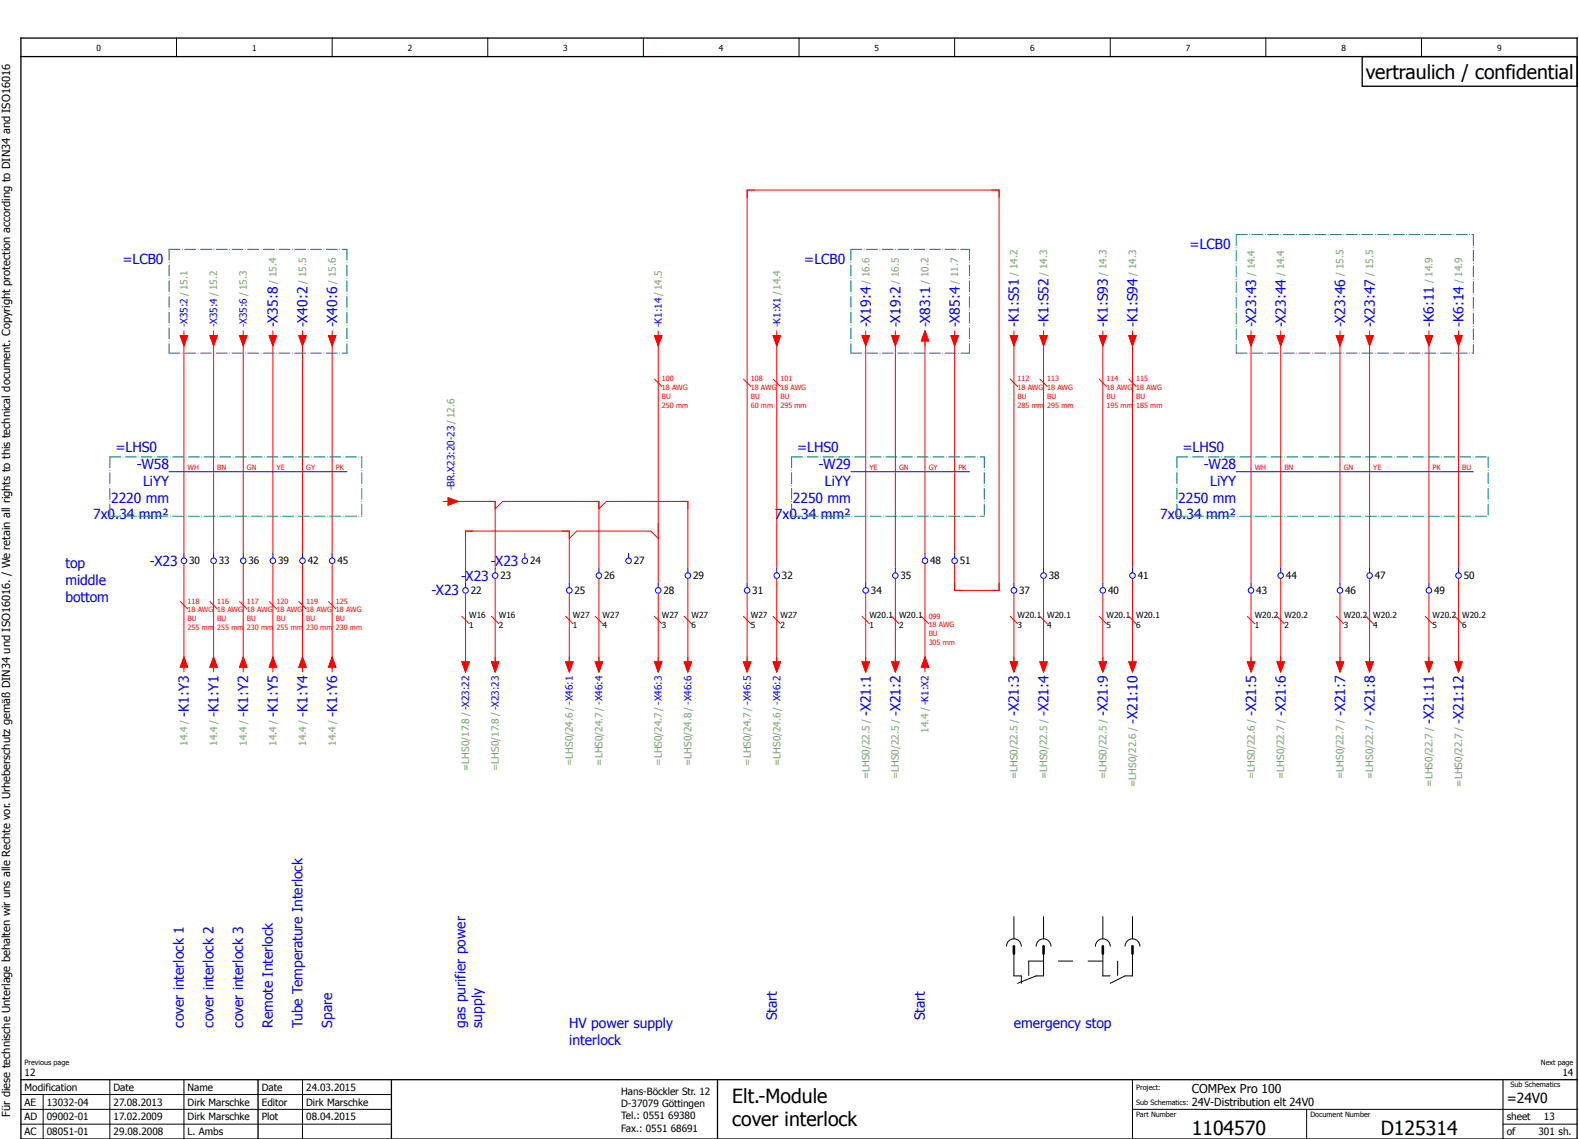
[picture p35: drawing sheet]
<svg xmlns="http://www.w3.org/2000/svg" width="426mm" height="307mm" viewBox="0 0 426 307" stroke-linecap="round" stroke-linejoin="round" font-family="sans-serif">
<defs><g id="words">
<g font-size="5.3">
<text x="368.6" y="21.2">vertraulich / confidential</text>
<text x="197.6" y="297.5">Elt.-Module</text>
<text x="197.6" y="303.8">cover interlock</text>
<text x="321.6" y="306.2">1104570</text>
<text x="372.6" y="306.2">D125314</text>
</g>
<g font-size="3.7" fill="#00f">
<text x="33.1" y="71.2">=LCB0</text>
<text x="217.1" y="71.2">=LCB0</text>
<text x="321.1" y="67.2">=LCB0</text>
<text x="75" y="88.3" transform="rotate(-90 75 88.3)">-X35:8</text>
<text x="83" y="88.3" transform="rotate(-90 83 88.3)">-X40:2</text>
<text x="91" y="88.3" transform="rotate(-90 91 88.3)">-X40:6</text>
<text x="235" y="88.3" transform="rotate(-90 235 88.3)">-X19:4</text>
<text x="243" y="88.3" transform="rotate(-90 243 88.3)">-X19:2</text>
<text x="251" y="88.3" transform="rotate(-90 251 88.3)">-X83:1</text>
<text x="259" y="88.3" transform="rotate(-90 259 88.3)">-X85:4</text>
<text x="275" y="88.3" transform="rotate(-90 275 88.3)">-K1:S51</text>
<text x="283" y="88.3" transform="rotate(-90 283 88.3)">-K1:S52</text>
<text x="299" y="88.3" transform="rotate(-90 299 88.3)">-K1:S93</text>
<text x="307" y="88.3" transform="rotate(-90 307 88.3)">-K1:S94</text>
<text x="339" y="88.3" transform="rotate(-90 339 88.3)">-X23:43</text>
<text x="347" y="88.3" transform="rotate(-90 347 88.3)">-X23:44</text>
<text x="363" y="88.3" transform="rotate(-90 363 88.3)">-X23:46</text>
<text x="371" y="88.3" transform="rotate(-90 371 88.3)">-X23:47</text>
<text x="387" y="88.3" transform="rotate(-90 387 88.3)">-K6:11</text>
<text x="395" y="88.3" transform="rotate(-90 395 88.3)">-K6:14</text>
<text x="31.1" y="122">=LHS0</text>
<text x="215.1" y="122">=LHS0</text>
<text x="319.1" y="122">=LHS0</text>
<text x="36.9" y="126.5">-W58</text>
<text x="38.6" y="131">LiYY</text>
<text x="220.9" y="126.5">-W29</text>
<text x="222.6" y="131">LiYY</text>
<text x="324.9" y="126.5">-W28</text>
<text x="326.6" y="131">LiYY</text>
<text x="30" y="135.6">2220 mm</text>
<text x="214" y="135.6">2250 mm</text>
<text x="318" y="135.6">2250 mm</text>
<text x="25.1" y="140.1">7x0.34 mm²</text>
<text x="209.1" y="140.1">7x0.34 mm²</text>
<text x="313.1" y="140.1">7x0.34 mm²</text>
<text x="17.6" y="153.3">top</text>
<text x="40.4" y="152.6">-X23</text>
<text x="132.4" y="152.6">-X23</text>
<text x="17.6" y="157.8">middle</text>
<text x="116.4" y="160.6">-X23</text>
<text x="124.4" y="156.6">-X23</text>
<text x="17.6" y="162.3">bottom</text>
<text x="51" y="193.4" transform="rotate(-90 51 193.4)">-K1:Y3</text>
<text x="59" y="193.4" transform="rotate(-90 59 193.4)">-K1:Y1</text>
<text x="67" y="193.4" transform="rotate(-90 67 193.4)">-K1:Y2</text>
<text x="75" y="193.4" transform="rotate(-90 75 193.4)">-K1:Y5</text>
<text x="83" y="193.4" transform="rotate(-90 83 193.4)">-K1:Y4</text>
<text x="91" y="193.4" transform="rotate(-90 91 193.4)">-K1:Y6</text>
<text x="235" y="193.1" transform="rotate(-90 235 193.1)">-X21:1</text>
<text x="243" y="193.1" transform="rotate(-90 243 193.1)">-X21:2</text>
<text x="275" y="193.1" transform="rotate(-90 275 193.1)">-X21:3</text>
<text x="283" y="193.1" transform="rotate(-90 283 193.1)">-X21:4</text>
<text x="299" y="193.1" transform="rotate(-90 299 193.1)">-X21:9</text>
<text x="307" y="195.2" transform="rotate(-90 307 195.2)">-X21:10</text>
<text x="339" y="193.1" transform="rotate(-90 339 193.1)">-X21:5</text>
<text x="347" y="193.1" transform="rotate(-90 347 193.1)">-X21:6</text>
<text x="363" y="193.1" transform="rotate(-90 363 193.1)">-X21:7</text>
<text x="371" y="193.1" transform="rotate(-90 371 193.1)">-X21:8</text>
<text x="387" y="195.2" transform="rotate(-90 387 195.2)">-X21:11</text>
<text x="395" y="195.2" transform="rotate(-90 395 195.2)">-X21:12</text>
<text x="209.6" y="275.3" transform="rotate(-90 209.6 275.3)">Start</text>
<text x="249.6" y="275.3" transform="rotate(-90 249.6 275.3)">Start</text>
<text x="49.6" y="277.3" transform="rotate(-90 49.6 277.3)">cover interlock 1</text>
<text x="57.6" y="277.3" transform="rotate(-90 57.6 277.3)">cover interlock 2</text>
<text x="65.6" y="277.3" transform="rotate(-90 65.6 277.3)">cover interlock 3</text>
<text x="73.6" y="277.3" transform="rotate(-90 73.6 277.3)">Remote Interlock</text>
<text x="81.6" y="277.3" transform="rotate(-90 81.6 277.3)">Tube Temperature Interlock</text>
<text x="89.6" y="277.3" transform="rotate(-90 89.6 277.3)">Spare</text>
<text x="125.6" y="277.3" transform="rotate(-90 125.6 277.3)">gas purifier power</text>
<text x="130.2" y="277.3" transform="rotate(-90 130.2 277.3)">supply</text>
<text x="153.6" y="277.3">HV power supply</text>
<text x="153.6" y="281.8">interlock</text>
<text x="273.6" y="277.3">emergency stop</text>
</g>
<text font-size="3.7" x="406.6" y="297.6">=24V0</text>
<text font-size="3.3" x="321.6" y="295">COMPex Pro 100</text>
<g font-size="3">
<text x="321.6" y="298.4">24V-Distribution elt 24V0</text>
<text x="2.7" y="301.3" transform="rotate(-90 2.7 301.3)">Für diese technische Unterlage behalten wir uns alle Rechte vor. Urheberschutz gemäß DIN34 und ISO16016. / We retain all rights to this technical document. Copyright protection according to DIN34 and ISO16016</text>
</g>
<g font-size="2.7" fill="#7ca552">
<text x="74.6" y="76.5" transform="rotate(-90 74.6 76.5)">/ 15.4</text>
<text x="82.6" y="76.5" transform="rotate(-90 82.6 76.5)">/ 15.5</text>
<text x="90.6" y="76.5" transform="rotate(-90 90.6 76.5)">/ 15.6</text>
<text x="234.6" y="76.5" transform="rotate(-90 234.6 76.5)">/ 16.6</text>
<text x="242.6" y="76.5" transform="rotate(-90 242.6 76.5)">/ 16.5</text>
<text x="250.6" y="76.5" transform="rotate(-90 250.6 76.5)">/ 10.2</text>
<text x="258.6" y="76.5" transform="rotate(-90 258.6 76.5)">/ 11.7</text>
<text x="274.6" y="74.4" transform="rotate(-90 274.6 74.4)">/ 14.2</text>
<text x="282.6" y="74.4" transform="rotate(-90 282.6 74.4)">/ 14.3</text>
<text x="298.6" y="74.4" transform="rotate(-90 298.6 74.4)">/ 14.3</text>
<text x="306.6" y="74.4" transform="rotate(-90 306.6 74.4)">/ 14.3</text>
<text x="338.6" y="74.4" transform="rotate(-90 338.6 74.4)">/ 14.4</text>
<text x="346.6" y="74.4" transform="rotate(-90 346.6 74.4)">/ 14.4</text>
<text x="362.6" y="74.4" transform="rotate(-90 362.6 74.4)">/ 15.5</text>
<text x="370.6" y="74.4" transform="rotate(-90 370.6 74.4)">/ 15.5</text>
<text x="386.6" y="76.5" transform="rotate(-90 386.6 76.5)">/ 14.9</text>
<text x="394.6" y="76.5" transform="rotate(-90 394.6 76.5)">/ 14.9</text>
<text x="250.6" y="197.6" transform="rotate(-90 250.6 197.6)">14.4 / -K1:X2</text>
<text x="50.6" y="201.2" transform="rotate(-90 50.6 201.2)">14.4 /</text>
<text x="58.6" y="201.2" transform="rotate(-90 58.6 201.2)">14.4 /</text>
<text x="66.6" y="201.2" transform="rotate(-90 66.6 201.2)">14.4 /</text>
<text x="74.6" y="201.2" transform="rotate(-90 74.6 201.2)">14.4 /</text>
<text x="82.6" y="201.2" transform="rotate(-90 82.6 201.2)">14.4 /</text>
<text x="90.6" y="201.2" transform="rotate(-90 90.6 201.2)">14.4 /</text>
<text x="126.6" y="207.9" transform="rotate(-90 126.6 207.9)">=LHS0/17.8 / -X23:22</text>
<text x="134.6" y="207.9" transform="rotate(-90 134.6 207.9)">=LHS0/17.8 / -X23:23</text>
<text x="154.6" y="206.6" transform="rotate(-90 154.6 206.6)">=LHS0/24.6 / -X46:1</text>
<text x="162.6" y="206.6" transform="rotate(-90 162.6 206.6)">=LHS0/24.7 / -X46:4</text>
<text x="178.6" y="206.6" transform="rotate(-90 178.6 206.6)">=LHS0/24.7 / -X46:3</text>
<text x="186.6" y="206.6" transform="rotate(-90 186.6 206.6)">=LHS0/24.8 / -X46:6</text>
<text x="202.6" y="206.6" transform="rotate(-90 202.6 206.6)">=LHS0/24.7 / -X46:5</text>
<text x="210.6" y="206.6" transform="rotate(-90 210.6 206.6)">=LHS0/24.6 / -X46:2</text>
<text x="234.6" y="210.2" transform="rotate(-90 234.6 210.2)">=LHS0/22.5 /</text>
<text x="242.6" y="210.2" transform="rotate(-90 242.6 210.2)">=LHS0/22.5 /</text>
<text x="274.6" y="210.2" transform="rotate(-90 274.6 210.2)">=LHS0/22.5 /</text>
<text x="282.6" y="210.2" transform="rotate(-90 282.6 210.2)">=LHS0/22.5 /</text>
<text x="298.6" y="210.2" transform="rotate(-90 298.6 210.2)">=LHS0/22.5 /</text>
<text x="306.6" y="212.3" transform="rotate(-90 306.6 212.3)">=LHS0/22.6 /</text>
<text x="338.6" y="210.2" transform="rotate(-90 338.6 210.2)">=LHS0/22.6 /</text>
<text x="346.6" y="210.1" transform="rotate(-90 346.6 210.1)">=LHS0/22.7 /</text>
<text x="362.6" y="210.1" transform="rotate(-90 362.6 210.1)">=LHS0/22.7 /</text>
<text x="370.6" y="210.1" transform="rotate(-90 370.6 210.1)">=LHS0/22.7 /</text>
<text x="386.6" y="212.2" transform="rotate(-90 386.6 212.2)">=LHS0/22.7 /</text>
<text x="394.6" y="212.2" transform="rotate(-90 394.6 212.2)">=LHS0/22.7 /</text>
</g>
<g font-size="2.7" fill="#00f">
<text x="50.6" y="88.3" transform="rotate(-90 50.6 88.3)">-X35:2 / 15.1</text>
<text x="58.6" y="88.3" transform="rotate(-90 58.6 88.3)">-X35:4 / 15.2</text>
<text x="66.6" y="88.3" transform="rotate(-90 66.6 88.3)">-X35:6 / 15.3</text>
<text x="178.6" y="88.3" transform="rotate(-90 178.6 88.3)">-K1:14 / 14.5</text>
<text x="210.6" y="88.3" transform="rotate(-90 210.6 88.3)">-K1:X1 / 14.4</text>
<text x="122.6" y="132.3" transform="rotate(-90 122.6 132.3)">-BR.X23:20-23 / 12.6</text>
</g>
<g font-size="2.7">
<text x="51" y="152.3">30</text>
<text x="59" y="152.3">33</text>
<text x="67" y="152.3">36</text>
<text x="75" y="152.3">39</text>
<text x="83" y="152.3">42</text>
<text x="91" y="152.3">45</text>
<text x="143" y="152.3">24</text>
<text x="171" y="152.3">27</text>
<text x="251" y="152.3">48</text>
<text x="259" y="152.3">51</text>
<text x="127" y="160.3">22</text>
<text x="135" y="156.3">23</text>
<text x="155" y="160.3">25</text>
<text x="163" y="156.3">26</text>
<text x="179" y="160.3">28</text>
<text x="187" y="156.3">29</text>
<text x="203" y="160.3">31</text>
<text x="211" y="156.3">32</text>
<text x="235" y="160.3">34</text>
<text x="243" y="156.3">35</text>
<text x="275" y="160.3">37</text>
<text x="283" y="156.3">38</text>
<text x="299" y="160.3">40</text>
<text x="307" y="156.3">41</text>
<text x="339" y="160.3">43</text>
<text x="347" y="156.3">44</text>
<text x="363" y="160.3">46</text>
<text x="371" y="156.3">47</text>
<text x="387" y="160.3">49</text>
<text x="395" y="156.3">50</text>
<text x="6.6" y="290.3">12</text>
<text x="421.7" y="290.3">14</text>
<text x="6.6" y="294.2">Modification</text>
<text x="6.6" y="298.3">AE</text>
<text x="12.6" y="298.3">13032-04</text>
<text x="30.6" y="294.3">Date</text>
<text x="30.6" y="298.3">27.08.2013</text>
<text x="50.6" y="294.3">Name</text>
<text x="50.6" y="298.3">Dirk Marschke</text>
<text x="70.6" y="298.3">Editor</text>
<text x="70.7" y="294.2">Date</text>
<text x="82.6" y="298.3">Dirk Marschke</text>
<text x="82.6" y="294.3">24.03.2015</text>
<text x="167.6" y="295.3">Hans-Böckler Str. 12</text>
<text x="167.6" y="298.8">D-37079 Göttingen</text>
<text x="6.6" y="302.3">AD</text>
<text x="12.6" y="302.3">09002-01</text>
<text x="30.6" y="302.3">17.02.2009</text>
<text x="50.6" y="302.3">Dirk Marschke</text>
<text x="70.6" y="302.3">Plot</text>
<text x="82.6" y="302.3">08.04.2015</text>
<text x="167.6" y="301.8">Tel.: 0551 69380</text>
<text x="167.6" y="305.3">Fax.: 0551 68691</text>
<text x="406.6" y="302.3">sheet</text>
<text x="416.7" y="302.3">13</text>
<text x="6.6" y="306.3">AC</text>
<text x="12.6" y="306.3">08051-01</text>
<text x="30.6" y="306.3">29.08.2008</text>
<text x="50.6" y="306.3">L. Ambs</text>
<text x="406.6" y="306.3">of</text>
<text x="415.2" y="306.3">301 sh.</text>
</g>
<g font-size="2.3">
<text x="26" y="13.8">0</text>
<text x="68" y="13.8">1</text>
<text x="110" y="13.8">2</text>
<text x="152" y="13.8">3</text>
<text x="194" y="13.8">4</text>
<text x="236" y="13.8">5</text>
<text x="278" y="13.8">6</text>
<text x="320" y="13.8">7</text>
<text x="362" y="13.8">8</text>
<text x="404" y="13.8">9</text>
<text x="126.6" y="166.8">W16</text>
<text x="134.6" y="166.8">W16</text>
<text x="154.6" y="166.8">W27</text>
<text x="162.6" y="166.8">W27</text>
<text x="178.6" y="166.8">W27</text>
<text x="186.6" y="166.8">W27</text>
<text x="202.6" y="166.8">W27</text>
<text x="210.6" y="166.8">W27</text>
<text x="234.6" y="166.8">W20.1</text>
<text x="242.6" y="166.8">W20.1</text>
<text x="274.6" y="166.8">W20.1</text>
<text x="282.6" y="166.8">W20.1</text>
<text x="298.6" y="166.8">W20.1</text>
<text x="306.6" y="166.8">W20.1</text>
<text x="338.6" y="166.8">W20.2</text>
<text x="346.6" y="166.8">W20.2</text>
<text x="362.6" y="166.8">W20.2</text>
<text x="370.6" y="166.8">W20.2</text>
<text x="386.6" y="166.8">W20.2</text>
<text x="394.6" y="166.8">W20.2</text>
<text x="126.6" y="169.5">1</text>
<text x="134.6" y="169.5">2</text>
<text x="154.6" y="169.5">1</text>
<text x="162.6" y="169.5">4</text>
<text x="178.6" y="169.5">3</text>
<text x="186.6" y="169.5">6</text>
<text x="202.6" y="169.5">5</text>
<text x="210.6" y="169.5">2</text>
<text x="234.6" y="169.5">1</text>
<text x="242.6" y="169.5">2</text>
<text x="274.6" y="169.5">3</text>
<text x="282.6" y="169.5">4</text>
<text x="298.6" y="169.5">5</text>
<text x="306.6" y="169.5">6</text>
<text x="338.6" y="169.5">1</text>
<text x="346.6" y="169.5">2</text>
<text x="362.6" y="169.5">3</text>
<text x="370.6" y="169.5">4</text>
<text x="386.6" y="169.5">5</text>
<text x="394.6" y="169.5">6</text>
</g>
<g font-size="2" fill="#f00">
<text x="178.6" y="102.9">100</text>
<text x="178.6" y="105.2">18 AWG</text>
<text x="178.6" y="107.6">BU</text>
<text x="202.6" y="102.9">108</text>
<text x="202.6" y="105.2">18 AWG</text>
<text x="202.6" y="107.6">BU</text>
<text x="210.6" y="102.9">101</text>
<text x="210.6" y="105.2">18 AWG</text>
<text x="210.6" y="107.6">BU</text>
<text x="274.6" y="102.9">112</text>
<text x="274.6" y="105.2">18 AWG</text>
<text x="274.6" y="107.6">BU</text>
<text x="282.6" y="102.9">113</text>
<text x="282.6" y="105.2">18 AWG</text>
<text x="282.6" y="107.6">BU</text>
<text x="298.6" y="102.9">114</text>
<text x="298.6" y="105.2">18 AWG</text>
<text x="298.6" y="107.6">BU</text>
<text x="306.6" y="102.9">115</text>
<text x="306.6" y="105.2">18 AWG</text>
<text x="306.6" y="107.6">BU</text>
<text x="178.6" y="109.9">250 mm</text>
<text x="202.6" y="109.9">60 mm</text>
<text x="210.6" y="109.9">295 mm</text>
<text x="274.6" y="109.9">285 mm</text>
<text x="282.6" y="109.9">295 mm</text>
<text x="298.6" y="109.9">195 mm</text>
<text x="306.6" y="109.9">185 mm</text>
<text x="50.6" y="126.8">WH</text>
<text x="58.6" y="126.8">BN</text>
<text x="66.6" y="126.8">GN</text>
<text x="74.6" y="126.8">YE</text>
<text x="82.6" y="126.8">GY</text>
<text x="90.6" y="126.8">PK</text>
<text x="234.6" y="126.8">YE</text>
<text x="242.6" y="126.8">GN</text>
<text x="250.6" y="126.8">GY</text>
<text x="258.6" y="126.8">PK</text>
<text x="338.6" y="126.8">WH</text>
<text x="346.6" y="126.8">BN</text>
<text x="362.6" y="126.8">GN</text>
<text x="370.6" y="126.8">YE</text>
<text x="386.6" y="126.8">PK</text>
<text x="394.6" y="126.8">BU</text>
<text x="50.6" y="162.9">118</text>
<text x="50.6" y="165.2">18 AWG</text>
<text x="50.6" y="167.6">BU</text>
<text x="58.6" y="162.9">116</text>
<text x="58.6" y="165.2">18 AWG</text>
<text x="58.6" y="167.6">BU</text>
<text x="66.6" y="162.9">117</text>
<text x="66.6" y="165.2">18 AWG</text>
<text x="66.6" y="167.6">BU</text>
<text x="74.6" y="162.9">120</text>
<text x="74.6" y="165.2">18 AWG</text>
<text x="74.6" y="167.6">BU</text>
<text x="82.6" y="162.9">119</text>
<text x="82.6" y="165.2">18 AWG</text>
<text x="82.6" y="167.6">BU</text>
<text x="90.6" y="162.9">125</text>
<text x="90.6" y="165.2">18 AWG</text>
<text x="90.6" y="167.6">BU</text>
<text x="250.6" y="166.9">099</text>
<text x="50.6" y="169.9">255 mm</text>
<text x="58.6" y="169.9">255 mm</text>
<text x="66.6" y="169.9">230 mm</text>
<text x="74.6" y="169.9">255 mm</text>
<text x="82.6" y="169.9">230 mm</text>
<text x="90.6" y="169.9">230 mm</text>
<text x="250.6" y="169.2">18 AWG</text>
<text x="250.6" y="171.6">BU</text>
<text x="250.6" y="173.9">305 mm</text>
</g>
<g font-size="2">
<text x="6.6" y="287.3">Previous page</text>
<text x="415.9" y="287.3">Next page</text>
<text x="306.6" y="294">Project:</text>
<text x="407.6" y="293.3">Sub Schematics</text>
<text x="306.6" y="298">Sub Schematics:</text>
<text x="306.6" y="301.3">Part Number</text>
<text x="353.6" y="301.3">Document Number</text>
</g>
</g></defs>
<g fill="none" stroke="#000" stroke-width=".27">
<path d="M47.6 10.3v5M89.6 10.3v5M131.6 10.3v5M173.6 10.3v5M215.6 10.3v5M257.6 10.3v5M299.6 10.3v5M341.6 10.3v5M383.6 10.3v5M271.6 255.3a2 2 0 0 1 2-2 2 2 0 0 1 2 2M273.6 257.3v6h2v2M273.6 247.3v6"/>
<path d="M279.6 255.3a2 2 0 0 1 2-2 2 2 0 0 1 2 2M281.6 257.3v6h-2l-5 2M281.6 247.3v6M295.6 255.3a2 2 0 0 1 2-2 2 2 0 0 1 2 2M297.6 257.3v6h2M297.6 247.3v6M303.6 255.3a2 2 0 0 1 2-2 2 2 0 0 1 2 2M305.6 247.3v6M305.6 257.3v6h-2l-4 2M5.6 299.3h100M5.6 295.3h100M11.6 295.3v12"/>
<path d="M29.6 291.3v16M49.6 291.3v16M81.6 291.3v16M305.6 299.3h120M305.6 291.3v16M352.6 299.3v8M405.6 291.3v16M5.6 303.3h100M405.6 303.3h20"/>
</g>
<path d="M5.6 15.3h420M5.6 10.3h420v297h-420zM367.6 15.3v8h58M5.6 291.3h420M69.6 291.3v16M105.6 291.3v16M193.6 291.3v16" fill="none" stroke="#000" stroke-width=".35"/>
<g fill="none" stroke="#f00" stroke-width=".27">
<path d="M48.6 90.5l1 2.8 1-2.8M49.6 89.3v1.2M49.6 92.3v57M56.6 90.5l1 2.8 1-2.8M57.6 89.3v1.2M57.6 92.3v57M64.6 90.5l1 2.8 1-2.8M65.6 89.3v1.2M65.6 92.3v57M72.6 90.5l1 2.8 1-2.8M73.6 89.3v1.2M73.6 92.3v57"/>
<path d="M80.6 90.5l1 2.8 1-2.8M81.6 89.3v1.2M81.6 92.3v57M88.6 90.5l1 2.8 1-2.8M89.6 89.3v1.2M89.6 92.3v57M176.6 90.5l1 2.8 1-2.8M177.6 89.3v1.2M177.6 92.3v65M208.6 90.5l1 2.8 1-2.8M209.6 89.3v1.2M209.6 92.3v61"/>
<path d="M232.6 90.5l1 2.8 1-2.8M233.6 89.3v1.2M233.6 92.3v65M240.6 90.5l1 2.8 1-2.8M241.6 89.3v1.2M241.6 92.3v61M248.6 92l1-2.7 1 2.7M249.6 92v57.3M256.6 90.5l1 2.8 1-2.8M257.6 89.3v1.2M257.6 92.3v57M272.6 90.5l1 2.8 1-2.8"/>
<path d="M273.6 89.3v1.2M273.6 92.3v65M280.6 90.5l1 2.8 1-2.8M281.6 89.3v1.2M281.6 92.3v61M296.6 90.5l1 2.8 1-2.8M297.6 89.3v1.2M297.6 92.3v65M304.6 90.5l1 2.8 1-2.8M305.6 89.3v1.2M305.6 92.3v61M336.6 90.5l1 2.8 1-2.8"/>
<path d="M337.6 89.3v1.2M337.6 92.3v65M344.6 90.5l1 2.8 1-2.8M345.6 89.3v1.2M345.6 92.3v61M360.6 90.5l1 2.8 1-2.8M361.6 89.3v1.2M361.6 92.3v65M368.6 90.5l1 2.8 1-2.8M369.6 89.3v1.2M369.6 92.3v61M384.6 90.5l1 2.8 1-2.8"/>
<path d="M385.6 89.3v1.2M385.6 92.3v65M392.6 90.5l1 2.8 1-2.8M393.6 89.3v1.2M393.6 92.3v61M176.6 102.3l2 2M200.6 102.3l2 2M208.6 102.3l2 2M272.6 102.3l2 2M280.6 102.3l2 2M296.6 102.3l2 2M304.6 102.3l2 2"/>
<path d="M119.6 135.3h1.3M120.9 134.3l2.7 1-2.7 1M121.6 135.3h12v18M133.6 137.3l2-2h26v18M161.6 137.3l2-2h22v18M49.6 152v29.3M57.6 152v29.3M65.6 152v29.3M73.6 152v29.3M81.6 152v29.3M89.6 152v29.3M125.6 157.3v-14h28v14"/>
<path d="M133.6 156v24.3M153.6 145.3l2-2h20l2 2M161.6 156v24.3M185.6 156v24.3M209.6 156v24.3M241.6 156v24.3M249.6 152v29.3M257.6 152v7.3h12v-108h-68v106M281.6 156v24.3M305.6 156v24.3M345.6 156v24.3M369.6 156v24.3"/>
<path d="M393.6 156v24.3M48.6 162.3l2 2M56.6 162.3l2 2M64.6 162.3l2 2M72.6 162.3l2 2M80.6 162.3l2 2M88.6 162.3l2 2M124.6 166.3l2 2M124.6 178.5l1 2.8 1-2.8M125.6 160v20.3M132.6 166.3l2 2M132.6 178.5l1 2.8 1-2.8"/>
<path d="M152.6 166.3l2 2M152.6 178.5l1 2.8 1-2.8M153.6 160v20.3M160.6 166.3l2 2M160.6 178.5l1 2.8 1-2.8M176.6 166.3l2 2M176.6 178.5l1 2.8 1-2.8M177.6 160v20.3M184.6 166.3l2 2M184.6 178.5l1 2.8 1-2.8M200.6 166.3l2 2M200.6 178.5l1 2.8 1-2.8"/>
<path d="M201.6 160v20.3M208.6 166.3l2 2M208.6 178.5l1 2.8 1-2.8M232.6 166.3l2 2M232.6 178.5l1 2.8 1-2.8M233.6 160v20.3M240.6 166.3l2 2M240.6 178.5l1 2.8 1-2.8M248.6 166.3l2 2M272.6 166.3l2 2M272.6 178.5l1 2.8 1-2.8M273.6 160v20.3"/>
<path d="M280.6 166.3l2 2M280.6 178.5l1 2.8 1-2.8M296.6 166.3l2 2M296.6 178.5l1 2.8 1-2.8M297.6 160v20.3M304.6 166.3l2 2M304.6 178.5l1 2.8 1-2.8M336.6 166.3l2 2M336.6 178.5l1 2.8 1-2.8M337.6 160v20.3M344.6 166.3l2 2M344.6 178.5l1 2.8 1-2.8"/>
<path d="M360.6 166.3l2 2M360.6 178.5l1 2.8 1-2.8M361.6 160v20.3M368.6 166.3l2 2M368.6 178.5l1 2.8 1-2.8M384.6 166.3l2 2M384.6 178.5l1 2.8 1-2.8M385.6 160v20.3M392.6 166.3l2 2M392.6 178.5l1 2.8 1-2.8M48.6 180l1-2.7 1 2.7M56.6 180l1-2.7 1 2.7"/>
<path d="M64.6 180l1-2.7 1 2.7M72.6 180l1-2.7 1 2.7M80.6 180l1-2.7 1 2.7M88.6 180l1-2.7 1 2.7M248.6 180l1-2.7 1 2.7"/>
</g>
<path d="M273.6 255.3v2M281.6 255.3v2M297.6 255.3v2M305.6 255.3v2" fill="none" stroke="#000" stroke-width=".7"/>
<path d="M277.6 259.3v5M277.6 259.3h24M301.6 259.3v5" fill="none" stroke="#000" stroke-width=".27" stroke-dasharray="3.9 4.1"/>
<g fill="none" stroke="#00f" stroke-width=".27">
<path d="M45.6 127.3h48M229.6 127.3h32M333.6 127.3h64M49.6 149.3v1.2M57.6 149.3v1.2M65.6 149.3v1.2M73.6 149.3v1.2M81.6 149.3v1.2M89.6 149.3v1.2M125.6 157.3v1.2M133.6 153.3v1.2M141.6 149.3v1.2"/>
<path d="M153.6 157.3v1.2M161.6 153.3v1.2M169.6 149.3v1.2M177.6 157.3v1.2M185.6 153.3v1.2M201.6 157.3v1.2M209.6 153.3v1.2M233.6 157.3v1.2M241.6 153.3v1.2M249.6 149.3v1.2M257.6 149.3v1.2M273.6 157.3v1.2"/>
<path d="M281.6 153.3v1.2M297.6 157.3v1.2M305.6 153.3v1.2M337.6 157.3v1.2M345.6 153.3v1.2M361.6 157.3v1.2M369.6 153.3v1.2M385.6 157.3v1.2M393.6 153.3v1.2"/>
<circle cx="49.6" cy="151.3" r=".75"/>
<circle cx="57.6" cy="151.3" r=".75"/>
<circle cx="65.6" cy="151.3" r=".75"/>
<circle cx="73.6" cy="151.3" r=".75"/>
<circle cx="81.6" cy="151.3" r=".75"/>
<circle cx="89.6" cy="151.3" r=".75"/>
<circle cx="125.6" cy="159.3" r=".75"/>
<circle cx="133.6" cy="155.3" r=".75"/>
<circle cx="141.6" cy="151.3" r=".75"/>
<circle cx="153.6" cy="159.3" r=".75"/>
<circle cx="161.6" cy="155.3" r=".75"/>
<circle cx="169.6" cy="151.3" r=".75"/>
<circle cx="177.6" cy="159.3" r=".75"/>
<circle cx="185.6" cy="155.3" r=".75"/>
<circle cx="201.6" cy="159.3" r=".75"/>
<circle cx="209.6" cy="155.3" r=".75"/>
<circle cx="233.6" cy="159.3" r=".75"/>
<circle cx="241.6" cy="155.3" r=".75"/>
<circle cx="249.6" cy="151.3" r=".75"/>
<circle cx="257.6" cy="151.3" r=".75"/>
<circle cx="273.6" cy="159.3" r=".75"/>
<circle cx="281.6" cy="155.3" r=".75"/>
<circle cx="297.6" cy="159.3" r=".75"/>
<circle cx="305.6" cy="155.3" r=".75"/>
<circle cx="337.6" cy="159.3" r=".75"/>
<circle cx="345.6" cy="155.3" r=".75"/>
<circle cx="361.6" cy="159.3" r=".75"/>
<circle cx="369.6" cy="155.3" r=".75"/>
<circle cx="385.6" cy="159.3" r=".75"/>
<circle cx="393.6" cy="155.3" r=".75"/>
</g>
<g fill="none" stroke="#007f7f" stroke-width=".27" stroke-dasharray="2.9 .6 0 .6">
<path d="M45.6 67.3h48M45.6 67.3v28M93.6 67.3v28M229.6 67.3h32M229.6 67.3v28M261.6 67.3v28M333.6 63.3h64M333.6 63.3v32M397.6 63.3v32M45.6 95.3h48M229.6 95.3h32M333.6 95.3h64"/>
<path d="M29.6 139.3h68M29.6 123.3h68M29.6 123.3v16M97.6 123.3v16M213.6 139.3h52M213.6 123.3h52M213.6 123.3v16M265.6 123.3v16M317.6 139.3h84M317.6 123.3h84M317.6 123.3v16M401.6 123.3v16"/>
</g>
<g fill="#f00" stroke="#f00" stroke-width=".27">
<path d="M49.6 177.3l1 2.7h-2z"/>
<path d="M57.6 177.3l1 2.7h-2z"/>
<path d="M65.6 177.3l1 2.7h-2z"/>
<path d="M73.6 177.3l1 2.7h-2z"/>
<path d="M81.6 177.3l1 2.7h-2z"/>
<path d="M89.6 177.3l1 2.7h-2z"/>
<path d="M152.6 178.5h2l-1 2.8z"/>
<path d="M120.9 134.3l2.7 1-2.7 1z"/>
<path d="M160.6 178.5h2l-1 2.8z"/>
<path d="M176.6 90.5h2l-1 2.8z"/>
<path d="M176.6 178.5h2l-1 2.8z"/>
<path d="M184.6 178.5h2l-1 2.8z"/>
<path d="M200.6 178.5h2l-1 2.8z"/>
<path d="M208.6 90.5h2l-1 2.8z"/>
<path d="M208.6 178.5h2l-1 2.8z"/>
<path d="M232.6 90.5h2l-1 2.8z"/>
<path d="M232.6 178.5h2l-1 2.8z"/>
<path d="M240.6 90.5h2l-1 2.8z"/>
<path d="M240.6 178.5h2l-1 2.8z"/>
<path d="M272.6 90.5h2l-1 2.8z"/>
<path d="M272.6 178.5h2l-1 2.8z"/>
<path d="M280.6 90.5h2l-1 2.8z"/>
<path d="M280.6 178.5h2l-1 2.8z"/>
<path d="M296.6 90.5h2l-1 2.8z"/>
<path d="M296.6 178.5h2l-1 2.8z"/>
<path d="M304.6 90.5h2l-1 2.8z"/>
<path d="M304.6 178.5h2l-1 2.8z"/>
<path d="M336.6 90.5h2l-1 2.8z"/>
<path d="M336.6 178.5h2l-1 2.8z"/>
<path d="M344.6 90.5h2l-1 2.8z"/>
<path d="M344.6 178.5h2l-1 2.8z"/>
<path d="M360.6 90.5h2l-1 2.8z"/>
<path d="M360.6 178.5h2l-1 2.8z"/>
<path d="M368.6 90.5h2l-1 2.8z"/>
<path d="M368.6 178.5h2l-1 2.8z"/>
<path d="M384.6 90.5h2l-1 2.8z"/>
<path d="M384.6 178.5h2l-1 2.8z"/>
<path d="M392.6 90.5h2l-1 2.8z"/>
<path d="M392.6 178.5h2l-1 2.8z"/>
<path d="M249.6 177.3l1 2.7h-2z"/>
<path d="M249.6 89.3l1 2.7h-2z"/>
<path d="M256.6 90.5h2l-1 2.8z"/>
<path d="M48.6 90.5h2l-1 2.8z"/>
<path d="M56.6 90.5h2l-1 2.8z"/>
<path d="M64.6 90.5h2l-1 2.8z"/>
<path d="M72.6 90.5h2l-1 2.8z"/>
<path d="M80.6 90.5h2l-1 2.8z"/>
<path d="M88.6 90.5h2l-1 2.8z"/>
<path d="M124.6 178.5h2l-1 2.8z"/>
<path d="M132.6 178.5h2l-1 2.8z"/>
</g>
<use href="#words"/>
</svg>
